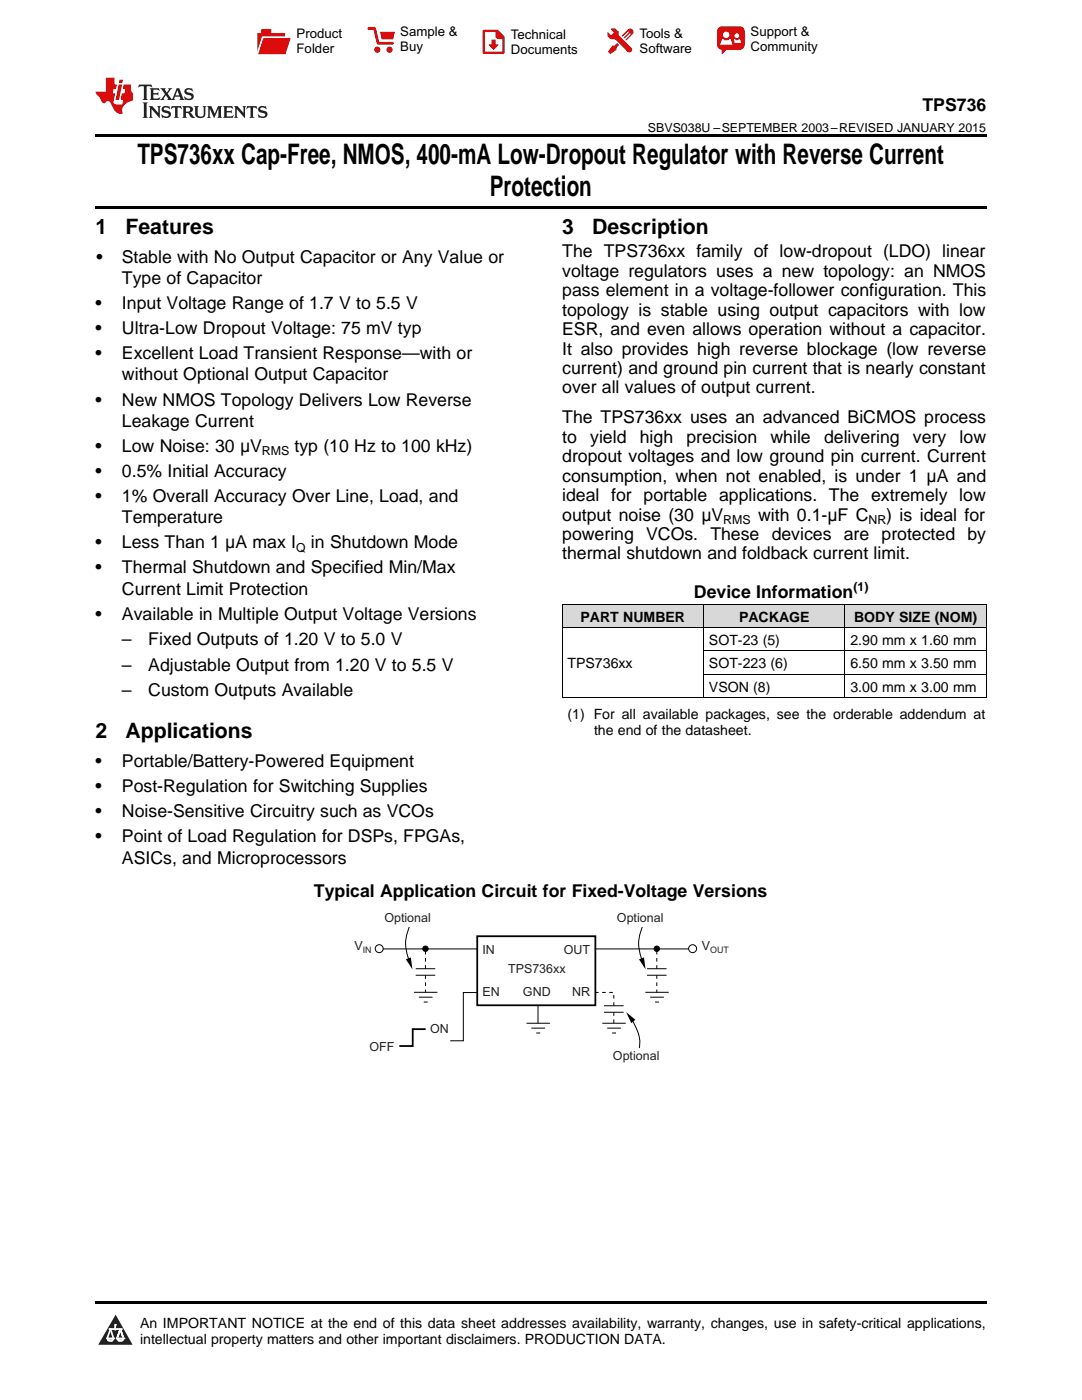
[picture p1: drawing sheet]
<svg xmlns="http://www.w3.org/2000/svg" width="216mm" height="279mm" viewBox="0 0 216 279" stroke-linecap="round" stroke-linejoin="round" font-family="sans-serif">
<defs><g id="words">
<g font-size="5.6">
<text x="27.4" y="32.8">TPS736xx Cap-Free, NMOS, 400-mA Low-Dropout Regulator with Reverse Current</text>
<text x="97.7" y="39.2">Protection</text>
</g>
<g font-size="4.2">
<text x="19" y="46.7">1</text>
<text x="25" y="46.7">Features</text>
<text x="112.2" y="46.7">3</text>
<text x="118.2" y="46.7">Description</text>
<text x="19" y="147.4">2</text>
<text x="25" y="147.4">Applications</text>
</g>
<g font-size="3.5">
<text x="184.1" y="22.2">TPS736</text>
<text x="19.2" y="52.4">•</text>
<text x="24.3" y="52.4">Stable with No Output Capacitor or Any Value or</text>
<text x="112.2" y="51.4">The TPS736xx family of low-dropout (LDO) linear</text>
<text x="24.3" y="56.7">Type of Capacitor</text>
<text x="112.2" y="55.2">voltage regulators uses a new topology: an NMOS</text>
<text x="112.2" y="59.1">pass element in a voltage-follower configuration. This</text>
<text x="19" y="61.7">•</text>
<text x="24.3" y="61.7">Input Voltage Range of 1.7 V to 5.5 V</text>
<text x="112.2" y="63">topology is stable using output capacitors with low</text>
<text x="19" y="66.7">•</text>
<text x="19" y="71.7">•</text>
<text x="24.3" y="66.7">Ultra-Low Dropout Voltage: 75 mV typ</text>
<text x="24.3" y="71.7">Excellent Load Transient Response—with or</text>
<text x="112.2" y="66.9">ESR, and even allows operation without a capacitor.</text>
<text x="112.2" y="70.8">It also provides high reverse blockage (low reverse</text>
<text x="24.3" y="75.9">without Optional Output Capacitor</text>
<text x="112.2" y="74.6">current) and ground pin current that is nearly constant</text>
<text x="19" y="80.9">•</text>
<text x="24.3" y="80.9">New NMOS Topology Delivers Low Reverse</text>
<text x="112.2" y="78.5">over all values of output current.</text>
<text x="24.3" y="85.2">Leakage Current</text>
<text x="112.2" y="84.5">The TPS736xx uses an advanced BiCMOS process</text>
<text x="112.2" y="88.4">to</text>
<text x="117.8" y="88.4">yield</text>
<text x="127.7" y="88.4">high</text>
<text x="137" y="88.4">precision</text>
<text x="153.7" y="88.4">while</text>
<text x="164.4" y="88.4">delivering</text>
<text x="182.2" y="88.4">very</text>
<text x="191.5" y="88.4">low</text>
<text x="19" y="90.2">•</text>
<text x="19" y="95.2">•</text>
<text x="24.3" y="90.2">Low Noise: 30 μV</text>
<text x="24.3" y="95.2">0.5% Initial Accuracy</text>
<text x="58.8" y="90.2">typ (10 Hz to 100 kHz)</text>
<text x="112.2" y="92.3">dropout voltages and low ground pin current. Current</text>
<text x="19" y="100.2">•</text>
<text x="24.3" y="100.2">1% Overall Accuracy Over Line, Load, and</text>
<text x="112.2" y="96.1">consumption, when not enabled, is under 1 μA and</text>
<text x="112.2" y="100">ideal for portable applications. The extremely low</text>
<text x="24.3" y="104.4">Temperature</text>
<text x="112.2" y="103.9">output noise (30 μV</text>
<text x="112.2" y="107.8">powering VCOs. These devices are protected by</text>
<text x="151.3" y="103.9">with 0.1-μF C</text>
<text x="176.9" y="103.9">) is ideal for</text>
<text x="19" y="109.4">•</text>
<text x="24.3" y="109.4">Less Than 1 μA max I</text>
<text x="62.1" y="109.4">in Shutdown Mode</text>
<text x="112.2" y="111.7">thermal shutdown and foldback current limit.</text>
<text x="19" y="114.4">•</text>
<text x="24.3" y="114.4">Thermal Shutdown and Specified Min/Max</text>
<text x="24.3" y="118.7">Current Limit Protection</text>
<text x="138.5" y="119.4">Device Information</text>
<text x="19" y="123.7">•</text>
<text x="24.3" y="123.7">Available in Multiple Output Voltage Versions</text>
<text x="24.3" y="128.8">–</text>
<text x="29.6" y="128.8">Fixed Outputs of 1.20 V to 5.0 V</text>
<text x="24.3" y="133.8">–</text>
<text x="29.6" y="133.8">Adjustable Output from 1.20 V to 5.5 V</text>
<text x="24.3" y="138.9">–</text>
<text x="29.6" y="138.9">Custom Outputs Available</text>
<text x="19" y="153.1">•</text>
<text x="24.3" y="153.1">Portable/Battery-Powered Equipment</text>
<text x="19" y="158.1">•</text>
<text x="24.3" y="158.1">Post-Regulation for Switching Supplies</text>
<text x="19" y="163.1">•</text>
<text x="24.3" y="163.1">Noise-Sensitive Circuitry such as VCOs</text>
<text x="19" y="168.1">•</text>
<text x="24.3" y="168.1">Point of Load Regulation for DSPs, FPGAs,</text>
<text x="24.3" y="172.3">ASICs, and Microprocessors</text>
<text x="62.7" y="179">Typical Application Circuit for Fixed-Voltage Versions</text>
</g>
<g font-size="2.8">
<text x="115.8" y="124">PART NUMBER</text>
<text x="147.5" y="124">PACKAGE</text>
<text x="170.4" y="124">BODY SIZE (NOM)</text>
<text x="141.5" y="128.7">SOT-23 (5)</text>
<text x="169.7" y="128.7">2.90 mm x 1.60 mm</text>
<text x="113.2" y="133.3">TPS736xx</text>
<text x="141.5" y="133.3">SOT-223 (6)</text>
<text x="169.7" y="133.3">6.50 mm x 3.50 mm</text>
<text x="113.2" y="143.5">(1) For all available packages, see the orderable addendum at</text>
<text x="141.5" y="138">VSON (8)</text>
<text x="169.7" y="138">3.00 mm x 3.00 mm</text>
<text x="118.5" y="146.7">the end of the datasheet.</text>
<text x="27.9" y="265">An IMPORTANT NOTICE at the end of this data sheet addresses availability, warranty, changes, use in safety-critical applications,</text>
<text x="27.9" y="268.2">intellectual property matters and other important disclaimers. PRODUCTION DATA.</text>
</g>
<g font-size="2.6">
<text x="59.2" y="7.6">Product</text>
<text x="59.2" y="10.6">Folder</text>
<text x="79.9" y="7.3">Sample &amp;</text>
<text x="79.9" y="10.2">Buy</text>
<text x="101.9" y="7.8">Technical</text>
<text x="101.9" y="10.8">Documents</text>
<text x="127.6" y="7.6">Tools &amp;</text>
<text x="127.6" y="10.6">Software</text>
<text x="149.8" y="7.2">Support &amp;</text>
<text x="149.8" y="10.2">Community</text>
</g>
<g font-size="2.5">
<text x="129.3" y="26.3">SBVS038U –SEPTEMBER 2003–REVISED JANUARY 2015</text>
<text x="52.2" y="90.9">RMS</text>
<text x="144.3" y="104.6">RMS</text>
<text x="173.3" y="104.6">NR</text>
<text x="59.1" y="110.1">Q</text>
<text x="170.3" y="118">(1)</text>
</g>
<g font-size="2.5" fill="#231f20">
<text x="76.7" y="183.9">Optional</text>
<text x="123.1" y="183.9">Optional</text>
<text x="70.7" y="189.5">V</text>
<text x="96.3" y="190.3">IN</text>
<text x="112.5" y="190.3">OUT</text>
<text x="140.1" y="189.5">V</text>
<text x="101.4" y="194.1">TPS736xx</text>
<text x="96.3" y="198.8">EN</text>
<text x="104.4" y="198.8">GND</text>
<text x="114.1" y="198.8">NR</text>
<text x="73.7" y="209.7">OFF</text>
<text x="85.8" y="206.2">ON</text>
<text x="122.3" y="211.6">Optional</text>
</g>
<g font-size="1.8" fill="#231f20">
<text x="72.4" y="190.2">IN</text>
<text x="141.7" y="190.2">OUT</text>
</g>
</g></defs>
<g fill="#d8d8d8">
<path d="M112.2 120.7h28.2v4.6h-28.2z"/>
<path d="M140.4 120.7h28.2v4.6h-28.2z"/>
<path d="M168.6 120.7h28.2v4.6h-28.2z"/>
</g>
<path d="M23.1 262.4l3.4 6h-6.9z" fill="#231f20"/>
<path d="M21.4 267.1h1.2l-.3 .5h-.3a.55 .55 0 0 1-.6-.5z" fill-rule="evenodd" fill="#fff"/>
<path d="M21.4 267.1h1.2l-.3 .5h-.3a.55 .55 0 0 1-.6-.5z" fill="none" stroke="#231f20" stroke-width=".34"/>
<path d="M21.4 267.1l1.2 .1-.3 .4h-.5z" fill="none" stroke="#fff" stroke-width=".34"/>
<path d="M23 265.3h.1" fill="none" stroke="#fff" stroke-width=".34"/>
<path d="M23 264.4v.9z" fill="#fff"/>
<path d="M23 264.4v.9z" fill="none" stroke="#fff" stroke-width=".34"/>
<circle cx="23" cy="264.4" r=".17" fill="#fff"/>
<path d="M21.9 265.2h.1" fill="none" stroke="#fff" stroke-width=".34"/>
<path d="M21.9 265.2h2.3z" fill="#fff"/>
<path d="M21.9 265.2h2.3z" fill="none" stroke="#fff" stroke-width=".34"/>
<circle cx="24.2" cy="265.2" r=".17" fill="#fff"/>
<path d="M23.3 267.1h.1" fill="none" stroke="#fff" stroke-width=".34"/>
<path d="M24 265.2l-.7 1.9z" fill="#fff"/>
<path d="M24 265.2l-.7 1.9z" fill="none" stroke="#fff" stroke-width=".34"/>
<path d="M24 265.2l.7 1.9z" fill="#fff"/>
<path d="M24 265.2l.7 1.9z" fill="none" stroke="#fff" stroke-width=".34"/>
<path d="M24.6 267.1h.1" fill="none" stroke="#fff" stroke-width=".34"/>
<circle cx="21.4" cy="267.1" r=".17" fill="#fff"/>
<path d="M22.1 265.2l-.7 1.9z" fill="#fff"/>
<path d="M22.1 265.2l-.7 1.9z" fill="none" stroke="#fff" stroke-width=".34"/>
<path d="M22.1 265.2l.5 1.9z" fill="#fff"/>
<path d="M22.1 265.2l.5 1.9z" fill="none" stroke="#fff" stroke-width=".34"/>
<circle cx="22.6" cy="267.1" r=".17" fill="#fff"/>
<path d="M23.4 267.1h1.3a.65 .65 0 0 1-.7 .5 .65 .65 0 0 1-.6-.5z" fill-rule="evenodd" fill="#fff"/>
<path d="M23.4 267.1h1.3a.65 .65 0 0 1-.7 .5 .65 .65 0 0 1-.6-.5z" fill="none" stroke="#231f20" stroke-width=".34"/>
<path d="M23.4 267.1h1.3l-.4 .5h-.6z" fill="none" stroke="#fff" stroke-width=".34"/>
<path d="M23.3 267.1h.1" fill="none" stroke="#fff" stroke-width=".34"/>
<circle cx="24.7" cy="267.1" r=".17" fill="#fff"/>
<path d="M19 26.8h177.8v.6h-177.8zM19 41.2h177.8v.5h-177.8zM112.2 139.2l.1 .1zM168.5 139.2l.1 .1zM196.7 139.2l.1 .1zM19 259.7h177.8v.5h-177.8z" fill="#000"/>
<g fill="none" stroke="#000" stroke-width=".2">
<path d="M112.2 139.2h84.6M112.2 125.3h84.6M112.2 120.6h84.6M112.2 120.6v18.7M140.4 120.6v18.7M140.4 134.6h56.4M140.4 129.9h56.4M168.6 120.6v18.7M196.8 120.6v18.7M76.4 189.4h18.8M81.7 185a8.5 8.5 0 0 0 .1 7.2M82.6 198h4.7"/>
<path d="M83 194.6h3.8M83 193.3h3.8M83.6 199h2.7M84.6 200h.7M95.2 198.1h-2.7v9.6h-2.7M118.7 189.4h18.7M128.2 185a8.5 8.5 0 0 0 .1 7.2M128.8 198h4.6M129.1 194.6h3.9M129.1 193.3h3.9M129.7 199h2.8M130.7 200h.8"/>
<path d="M105.1 204.2h4.6M106 205.2h2.8M107 206.2h.8M107.4 200.6v3.7M120.2 204.2h4.7M120.5 202h3.9M120.5 200.7h3.9M121.2 205.2h2.7M122.1 206.2h.8M125.8 203.1a10 10 0 0 1 1.8 5.6v.4"/>
<circle cx="75.7" cy="189.3" r=".79"/>
<circle cx="84.9" cy="189.3" r=".54"/>
<circle cx="131.1" cy="189.3" r=".54"/>
<circle cx="138.2" cy="189.3" r=".79"/>
</g>
<path d="M84.9 193.3v-3.9M84.9 194.6v3.5M131.1 193.3v-3.9M131.1 194.6v3.5M122.5 200.7v-2.6h-3.8M122.5 202v2.3" fill="none" stroke="#000" stroke-width=".2" stroke-dasharray=".7 .7" stroke-linecap="butt"/>
<g fill="#000">
<path d="M81 191.5l1-.4 .3 2.4zM127.5 191.5l1-.4 .3 2.4zM125 202l1.8 1.5-.8 .7z"/>
<circle cx="84.9" cy="189.3" r=".54"/>
<circle cx="131.1" cy="189.3" r=".54"/>
</g>
<path d="M95.2 186.8h23.6v13.8h-23.6zM84.9 205.4h-2.5v3.4h-2.7" fill="none" stroke="#000" stroke-width=".36"/>
<path d="M27.7 16.9l-.1 .6 .6-.3h.5v.2v2.2l-.2 .4h1l-.2-.4v-2.2v-.2h.5l.6 .3-.2-.6zM29.9 17.6l.2 .4v1.6l-.2 .4h1.9l.1-.6a1.09 1.09 0 0 1-1.3 .1v-.6h.6l.4 .2v-.7l-.2 .2h-.8v-.6l.2-.1a1.01 1.01 0 0 1 1 .3l-.1-.6zM32 17.6l.9 1.2-1 1.2h.9l-.2-.3 .5-.7 .5 .7-.3 .3h1.7l-.2-.3 .1-.4h1l.1 .4-.2 .3h1l-.3-.4-.7-2h-.5l-1 2.2-.8-1.1 .9-1.1h-.9l.2 .2-.4 .7-.4-.7 .2-.2zM35.4 18l.4 1h-.8zM37 17.7a.66 .66 0 0 0-.2 .8 .66 .66 0 0 0 .6 .4l.7 .2 .1 .2a.8 .8 0 0 1-.7 .4 .8 .8 0 0 1-.7-.5l.1 .8 .2-.2a.94 .94 0 0 0 1.1 .1 .94 .94 0 0 0 .4-.9 1.48 1.48 0 0 0-1.3-.6v-.4a1.1 1.1 0 0 1 1.2 .2l-.2-.6-.2 .1-.5-.1zM28.5 20.4l.2 .4v2.3l-.2 .4h1l-.2-.4v-2.3l.2-.4zM29.7 21.2l.2 .4v1.5l-.2 .4h.8l-.3-.4 .1-1.3 1.6 1.8v-2l.2-.4h-.7l.2 .2v1.1l-1.2-1.3zM32.5 21.3a.66 .66 0 0 0-.2 .8 .66 .66 0 0 0 .6 .4l.6 .2 .2 .2a.8 .8 0 0 1-.8 .4 .8 .8 0 0 1-.7-.5l.2 .7 .2-.1a.94 .94 0 0 0 1 .1 .94 .94 0 0 0 .5-1 1.47 1.47 0 0 0-1.3-.6l-.1-.3a1.1 1.1 0 0 1 1.3 .2l-.2-.6-.2 .1-.5-.2zM34.3 21.2l-.2 .6a.64 .64 0 0 1 .8-.3v1.6l-.2 .4h1l-.3-.4 .1-1.6a.66 .66 0 0 1 .8 .3l-.2-.6zM36.3 21.2l.3 .4v1.5l-.3 .4h1l-.2-.2v-.7h.5l.1 .1a.8 .8 0 0 0 1.2 .7l-1-1a.62 .62 0 0 0 .6-.5 .62 .62 0 0 0-.6-.7zM37.1 21.5h.1a.48 .48 0 0 1 .6 0 .48 .48 0 0 1 .1 .6l-.2 .1-.6 .1zM38.7 21.2l.2 .2a2.29 2.29 0 0 0 .4 2 1.05 1.05 0 0 0 1.7-.7v-1.3l.2-.2h-.8l.2 .4v1.1a.61 .61 0 0 1-.6 .6 .61 .61 0 0 1-.6-.6v-1.1l.3-.4zM41.3 21.2l.3 .4v1.5l-.3 .4h.8l-.2-.4v-1.4l.8 1.9 .9-1.9v1.4l-.2 .4h.9l-.2-.4v-1.5l.2-.4h-.8l-.7 1.5-.6-1.5zM44.5 21.2l.2 .4v1.5l-.2 .4h1.9l.2-.6a1.1 1.1 0 0 1-1.4 .2v-.7h.6l.4 .2v-.6l-.2 .1-.8 .1v-.6l.2-.1a1.02 1.02 0 0 1 1.1 .2l-.2-.5zM46.7 21.2l.2 .4v1.5l-.2 .4h.8l-.3-.4 .1-1.3 1.6 1.8v-2l.2-.4h-.7l.2 .2v1.1l-1.2-1.3zM49.3 21.2l-.1 .6a.64 .64 0 0 1 .8-.3v1.6l-.3 .4h1l-.2-.4v-1.6a.66 .66 0 0 1 .8 .3l-.1-.6zM51.7 21.3a.66 .66 0 0 0-.2 .7 .66 .66 0 0 0 .7 .5l.6 .2 .1 .2a.8 .8 0 0 1-.7 .4 .8 .8 0 0 1-.7-.5l.1 .7 .2-.1a.94 .94 0 0 0 1.1 .1 .94 .94 0 0 0 .4-1 1.48 1.48 0 0 0-1.2-.6l-.1-.3a1.1 1.1 0 0 1 1.2 .2l-.2-.6-.1 .1-.6-.2z" fill="#231f20"/>
<path d="M21.1 15.5v2.8h-2v.4l.9 .9a.96 .96 0 0 0 1 1 .59 .59 0 0 1 .5-.4 .59 .59 0 0 1 .5 .3l.4 .8a1.61 1.61 0 0 0 2.1 1.3 1.63 1.63 0 0 1 1.1-2.2l.9-.3v-1.5a1.6 1.6 0 0 1-.4-1.7h-1.4l-.2 .9h.5l-.2 .8h-.5l-.2 1v.3h.5l-.2 .9h-.7a.74 .74 0 0 1-1-.6l.3-1.6h-.5l.2-.8h.5l.1-.9h-.4v-1.4zM23.7 16.9l-.7 3h.8l.6-3zM23.8 15.9l-.1 .7h.7l.2-.7z" fill="#ee1d23"/>
<g fill="#d60000">
<path d="M52.1 5.8h2v.8h2.8v4.2h-5.5v-4.2h.7z" fill-rule="evenodd"/>
<path d="M52.4 7.5h5.6l-1 3.3h-5.6z" fill-rule="evenodd"/>
</g>
<path d="M52.4 7.4h5.7l-.1 .1h-5.5l-1.1 3.3z" fill-rule="evenodd" fill="#fff"/>
<path d="M52.4 7.4h5.7l-.1 .1h-5.5l-1.1 3.3z" fill="none" stroke="#fff" stroke-width=".2"/>
<path d="M73.6 5.7h1.1l.7 2.9h2.9" fill="none" stroke="#d60000" stroke-width=".55"/>
<g fill="#d60000">
<path d="M75.8 6.3h3l-.4 1.6h-2.2z" fill-rule="evenodd"/>
<circle cx="75.3" cy="9.9" r=".62"/>
<circle cx="77.7" cy="9.9" r=".62"/>
</g>
<path d="M96.5 6.2h2.7l1.3 1.2v3.1h-4z" fill="none" stroke="#d60000" stroke-width=".44"/>
<g fill="#d60000">
<path d="M98.1 7.9h.8v1h.5l-.9 1.1-1-1v-.1h.6z" fill-rule="evenodd"/>
<path d="M98.9 6.2h.3l1.3 1.2v.4h-1.3l-.3-.4z" fill-rule="evenodd"/>
<path d="M121.9 5.7h.8l.7 .6 .1 .7 2.5 2.5-.8 .8-2.3-2.3-1.1-.2-.6-.6v-.8l.7 .6 .5-.4v-.2l-.5-.5z" fill-rule="evenodd"/>
<path d="M122.2 9.1h.4l.5-.5 .4 .4-.5 .5v.4l-1.2 .9-.5-.5z" fill-rule="evenodd"/>
<path d="M125.3 5.9a.67 .67 0 0 1 .9 0 .67 .67 0 0 1 0 .9z" fill-rule="evenodd"/>
<path d="M125.3 5.9l.9 .9-1.2 1.2h-.2v-.2l1-.9v-.2h-.2l-.9 1h-.2v-.2l.9-1 .1-.2h-.3l-.9 1h-.2v-.2z" fill-rule="evenodd"/>
<circle cx="125.6" cy="9.9" r=".54"/>
</g>
<path d="M123.3 6.3v.7" fill="none" stroke="#d60000" stroke-width=".2"/>
<g fill="#d60000">
<path d="M143.4 5.5l.6-.2h3.6a.95 .95 0 0 1 1 .9v2.8a.95 .95 0 0 1-1 .9h-3.6a.95 .95 0 0 1-.9-.9v-2.8z" fill-rule="evenodd"/>
<path d="M144 9.9h.9l-.7 .9h-.2z" fill-rule="evenodd"/>
</g>
<g fill="#fff">
<path d="M146.6 8.6h1.3z"/>
<path d="M144.1 7.8h.3l.1 .2h.8l.2-.2h.3l.4 1.1h-2.5z" fill-rule="evenodd"/>
<path d="M146.4 7.8h.3l.1 .2h.5l.2-.2h.2l.2 .8h-1.3z" fill-rule="evenodd"/>
<circle cx="144.9" cy="6.9" r=".65"/>
<circle cx="147" cy="7.1" r=".48"/>
</g>
<use href="#words"/>
</svg>
